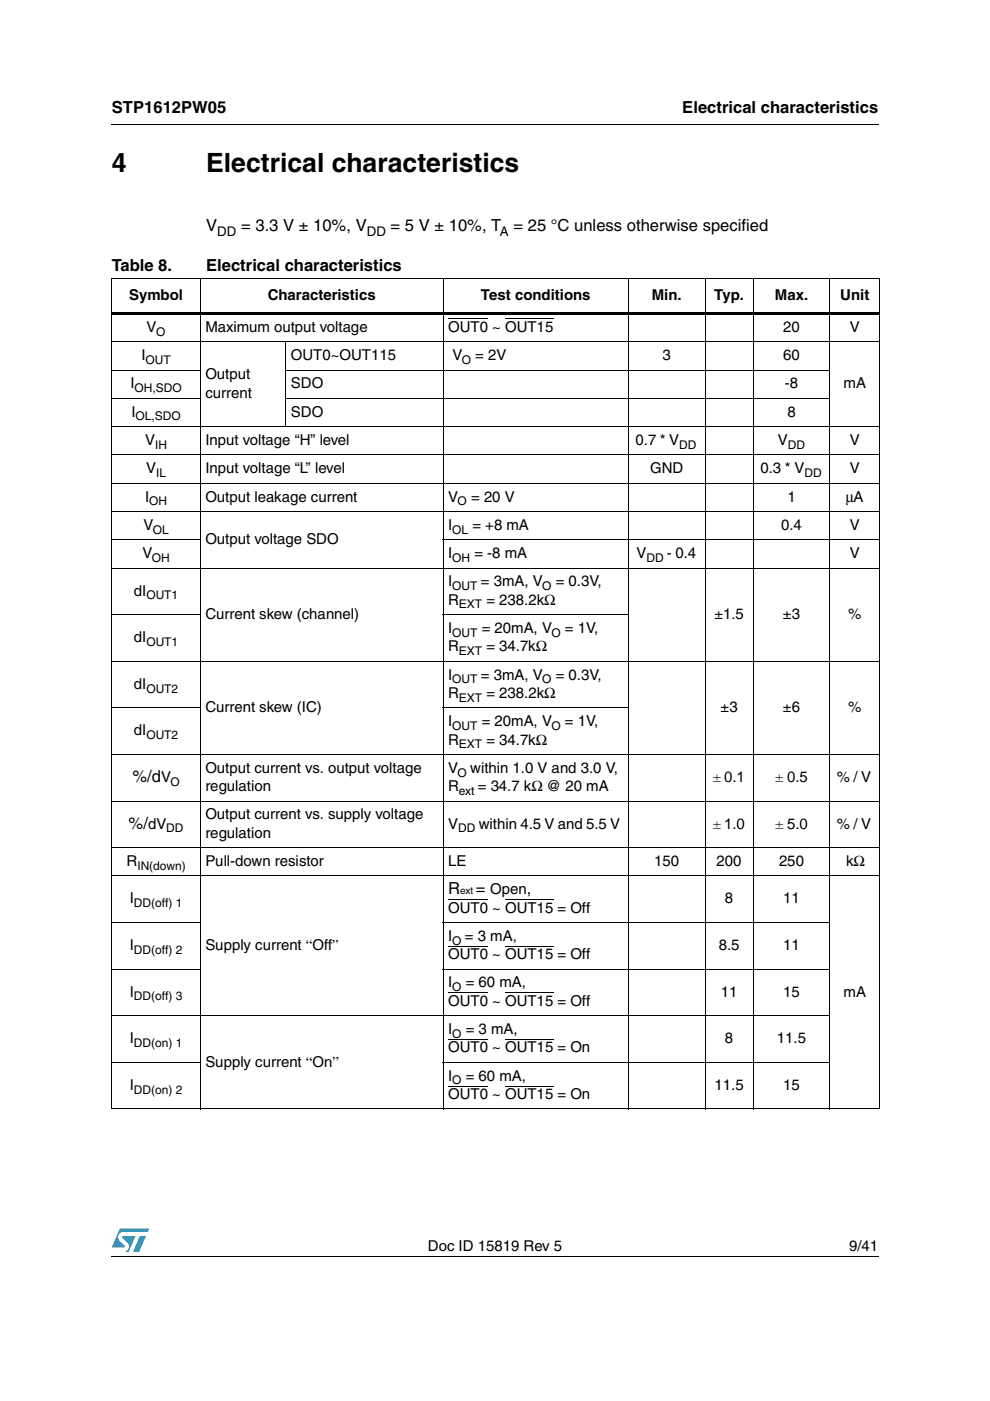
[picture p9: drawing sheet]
<svg xmlns="http://www.w3.org/2000/svg" width="210mm" height="297mm" viewBox="0 0 210 297" stroke-linecap="round" stroke-linejoin="round" font-family="sans-serif">
<defs><g id="words">
<g font-size="5.6">
<text x="23.7" y="36.4">4</text>
<text x="43.7" y="36.4">Electrical characteristics</text>
</g>
<g font-size="3.5">
<text x="23.7" y="23.9">STP1612PW05</text>
<text x="144.7" y="23.9">Electrical characteristics</text>
<text x="43.7" y="49.1">V</text>
<text x="51.1" y="49.1">= 3.3 V ± 10%, V</text>
<text x="82.8" y="49.1">= 5 V ± 10%, T</text>
<text x="108.9" y="49.1">= 25 °C unless otherwise specified</text>
<text x="23.7" y="57.6">Table 8.</text>
<text x="43.7" y="57.6">Electrical characteristics</text>
<text x="28.1" y="165.8">%/dV</text>
<text x="27.3" y="175.7">%/dV</text>
<text x="95" y="189.6">R</text>
<text x="100.9" y="189.6">= Open,</text>
</g>
<g font-size="3.2">
<text x="27.4" y="63.6">Symbol</text>
<text x="56.8" y="63.6">Characteristics</text>
<text x="102" y="63.6">Test conditions</text>
<text x="138.2" y="63.6">Min.</text>
<text x="151.4" y="63.6">Typ.</text>
<text x="164.3" y="63.6">Max.</text>
<text x="178.2" y="63.6">Unit</text>
<text x="31.1" y="70.4">V</text>
<text x="43.5" y="70.4">Maximum output voltage</text>
<text x="95" y="70.4">OUT0 ~ OUT15</text>
<text x="166.1" y="70.4">20</text>
<text x="180.2" y="70.4">V</text>
<text x="30" y="76.3">I</text>
<text x="61.7" y="76.3">OUT0~OUT115</text>
<text x="95.9" y="76.3">V</text>
<text x="100.8" y="76.3">= 2V</text>
<text x="140.5" y="76.3">3</text>
<text x="166.1" y="76.3">60</text>
<text x="27.6" y="82.4">I</text>
<text x="43.5" y="80.4">Output</text>
<text x="61.7" y="82.4">SDO</text>
<text x="166.4" y="82.4">-8</text>
<text x="178.9" y="82.4">mA</text>
<text x="27.9" y="88.3">I</text>
<text x="43.5" y="84.3">current</text>
<text x="61.7" y="88.3">SDO</text>
<text x="166.9" y="88.3">8</text>
<text x="30.8" y="94.3">V</text>
<text x="43.5" y="94.3">Input voltage “H” level</text>
<text x="134.8" y="94.3">0.7 * V</text>
<text x="164.9" y="94.3">V</text>
<text x="180.2" y="94.3">V</text>
<text x="31" y="100.4">V</text>
<text x="43.5" y="100.4">Input voltage “L” level</text>
<text x="137.8" y="100.4">GND</text>
<text x="161.2" y="100.4">0.3 * V</text>
<text x="180.2" y="100.4">V</text>
<text x="30.8" y="106.3">I</text>
<text x="43.5" y="106.3">Output leakage current</text>
<text x="95" y="106.3">V</text>
<text x="99.9" y="106.3">= 20 V</text>
<text x="166.9" y="106.3">1</text>
<text x="179.3" y="106.3">µA</text>
<text x="30.4" y="112.4">V</text>
<text x="95" y="112.4">I</text>
<text x="100.2" y="112.4">= +8 mA</text>
<text x="165.6" y="112.4">0.4</text>
<text x="180.2" y="112.4">V</text>
<text x="30.2" y="118.3">V</text>
<text x="43.5" y="115.3">Output voltage SDO</text>
<text x="95" y="118.3">I</text>
<text x="100.6" y="118.3">= -8 mA</text>
<text x="135" y="118.3">V</text>
<text x="141.4" y="118.3">- 0.4</text>
<text x="180.2" y="118.3">V</text>
<text x="95" y="124.3">I</text>
<text x="102" y="124.3">= 3mA, V</text>
<text x="117.8" y="124.3">= 0.3V,</text>
<text x="28.4" y="126.3">dI</text>
<text x="43.5" y="131.2">Current skew (channel)</text>
<text x="95" y="128.2">R</text>
<text x="103.1" y="128.2">= 238.2kΩ</text>
<text x="151.5" y="131.2">±1.5</text>
<text x="166" y="131.2">±3</text>
<text x="179.8" y="131.2">%</text>
<text x="28.4" y="136.2">dI</text>
<text x="95" y="134.2">I</text>
<text x="102.1" y="134.2">= 20mA, V</text>
<text x="119.8" y="134.2">= 1V,</text>
<text x="95" y="138.1">R</text>
<text x="103.1" y="138.1">= 34.7kΩ</text>
<text x="28.4" y="146">dI</text>
<text x="95" y="148">R</text>
<text x="95" y="144.1">I</text>
<text x="102" y="144.1">= 3mA, V</text>
<text x="103.1" y="148">= 238.2kΩ</text>
<text x="117.8" y="144.1">= 0.3V,</text>
<text x="28.4" y="155.9">dI</text>
<text x="43.5" y="151">Current skew (IC)</text>
<text x="95" y="154">I</text>
<text x="102.1" y="154">= 20mA, V</text>
<text x="119.8" y="154">= 1V,</text>
<text x="152.8" y="151">±3</text>
<text x="166" y="151">±6</text>
<text x="179.8" y="151">%</text>
<text x="95" y="157.9">R</text>
<text x="103.1" y="157.9">= 34.7kΩ</text>
<text x="43.5" y="163.9">Output current vs. output voltage</text>
<text x="43.5" y="167.7">regulation</text>
<text x="95" y="163.9">V</text>
<text x="95" y="167.7">R</text>
<text x="99.7" y="163.9">within 1.0 V and 3.0 V,</text>
<text x="101.3" y="167.7">= 34.7 kΩ @ 20 mA</text>
<text x="151.1" y="165.8">± 0.1</text>
<text x="164.4" y="165.8">± 0.5</text>
<text x="177.4" y="165.8">% / V</text>
<text x="43.5" y="173.7">Output current vs. supply voltage</text>
<text x="43.5" y="177.6">regulation</text>
<text x="95" y="175.7">V</text>
<text x="101.5" y="175.7">within 4.5 V and 5.5 V</text>
<text x="151.1" y="175.7">± 1.0</text>
<text x="164.4" y="175.7">± 5.0</text>
<text x="177.4" y="175.7">% / V</text>
<text x="26.8" y="183.6">R</text>
<text x="43.5" y="183.6">Pull-down resistor</text>
<text x="95" y="183.6">LE</text>
<text x="138.7" y="183.6">150</text>
<text x="151.9" y="183.6">200</text>
<text x="165.2" y="183.6">250</text>
<text x="179.4" y="183.6">kΩ</text>
<text x="27.5" y="191.5">I</text>
<text x="153.7" y="191.5">8</text>
<text x="166.1" y="191.5">11</text>
<text x="95" y="193.5">OUT0 ~ OUT15 = Off</text>
<text x="27.5" y="201.4">I</text>
<text x="43.5" y="201.4">Supply current “Off”</text>
<text x="95" y="199.5">I</text>
<text x="95" y="203.4">OUT0 ~ OUT15 = Off</text>
<text x="98.6" y="199.5">= 3 mA,</text>
<text x="152.4" y="201.4">8.5</text>
<text x="166.1" y="201.4">11</text>
<text x="95" y="209.4">I</text>
<text x="98.7" y="209.4">= 60 mA,</text>
<text x="27.5" y="211.3">I</text>
<text x="95" y="213.2">OUT0 ~ OUT15 = Off</text>
<text x="152.8" y="211.3">11</text>
<text x="166.1" y="211.3">15</text>
<text x="178.9" y="211.3">mA</text>
<text x="27.5" y="221.2">I</text>
<text x="95" y="219.2">I</text>
<text x="98.7" y="219.2">= 3 mA,</text>
<text x="153.7" y="221.2">8</text>
<text x="164.7" y="221.2">11.5</text>
<text x="43.5" y="226.1">Supply current “On”</text>
<text x="95" y="223.1">OUT0 ~ OUT15 = On</text>
<text x="27.5" y="231.1">I</text>
<text x="95" y="233">OUT0 ~ OUT15 = On</text>
<text x="95" y="229.1">I</text>
<text x="98.7" y="229.1">= 60 mA,</text>
<text x="151.5" y="231.1">11.5</text>
<text x="166.1" y="231.1">15</text>
<text x="90.7" y="265.1">Doc ID 15819 Rev 5</text>
<text x="180.1" y="265.1">9/41</text>
</g>
<g font-size="2.8">
<text x="46.1" y="50">DD</text>
<text x="77.8" y="50">DD</text>
<text x="106" y="50">A</text>
</g>
<g font-size="2.5">
<text x="33.1" y="71.2">O</text>
<text x="30.9" y="77.2">OUT</text>
<text x="97.9" y="77.2">O</text>
<text x="28.5" y="83.1">OH,SDO</text>
<text x="28.7" y="89.2">OL,SDO</text>
<text x="32.9" y="95.1">IH</text>
<text x="144" y="95.1">DD</text>
<text x="167" y="95.1">DD</text>
<text x="33.1" y="101.1">IL</text>
<text x="170.6" y="101.1">DD</text>
<text x="31.6" y="107.1">OH</text>
<text x="97" y="107.1">O</text>
<text x="32.4" y="113.1">OL</text>
<text x="95.9" y="113.1">OL</text>
<text x="32.2" y="119.1">OH</text>
<text x="95.9" y="119.1">OH</text>
<text x="137.1" y="119.1">DD</text>
<text x="95.9" y="125.1">OUT</text>
<text x="115" y="125.1">O</text>
<text x="31" y="127.1">OUT1</text>
<text x="97.3" y="129">EXT</text>
<text x="31" y="136.9">OUT1</text>
<text x="95.9" y="135">OUT</text>
<text x="116.9" y="135">O</text>
<text x="97.3" y="138.9">EXT</text>
<text x="31" y="146.8">OUT2</text>
<text x="95.9" y="144.9">OUT</text>
<text x="97.3" y="148.8">EXT</text>
<text x="115" y="144.9">O</text>
<text x="95.9" y="154.8">OUT</text>
<text x="116.9" y="154.8">O</text>
<text x="31" y="156.7">OUT2</text>
<text x="97.3" y="158.6">EXT</text>
<text x="36.2" y="166.6">O</text>
<text x="97" y="164.6">O</text>
<text x="97.3" y="168.5">ext</text>
<text x="35.3" y="176.5">DD</text>
<text x="97.1" y="176.5">DD</text>
<text x="29.1" y="184.4">IN(down)</text>
<text x="28.4" y="192.3">DD(off) 1</text>
<text x="28.4" y="202.2">DD(off) 2</text>
<text x="95.9" y="200.3">O</text>
<text x="28.4" y="212.1">DD(off) 3</text>
<text x="95.9" y="210.2">O</text>
<text x="28.4" y="222">DD(on) 1</text>
<text x="95.9" y="220">O</text>
<text x="28.4" y="231.9">DD(on) 2</text>
<text x="95.9" y="229.9">O</text>
</g>
<text font-size="2.1" x="97.6" y="189.6">ext</text>
</g></defs>
<g fill="#0099d8">
<path d="M29.7 262.1h1.2l-1.4 3.3h-1.3z"/>
<path d="M25.4 260.5h6.2l-.3 .7h-5.1a1.13 1.13 0 0 0-1.1 .7 1.13 1.13 0 0 0 .3 1.2l1 1v.3l-2.7 .1z"/>
<path d="M26 262.1h2.7l-1.4 3.3h-.7a1.18 1.18 0 0 0 .5-1.9l-1.1-1.1z"/>
</g>
<path d="M23.6 26.2l.1 .2zM23.6 66.2h163v.6h-163zM23.6 266.3l.1 .1z" fill="#000"/>
<g fill="none" stroke="#000" stroke-width=".21">
<path d="M23.7 26.3h162.6M23.6 59.1h163M23.7 59.2v175.8M42.5 59v176.2M94 59v176.2M133.2 59v176.2M149.5 59v176.2M159.7 59v176.2M175.9 59v176.2M186.5 59.2v175.8M23.6 72.5h163M23.6 78.5h19"/>
<path d="M60.5 78.5h115.5M60.6 72.4v18.2M95 67.6h8.5M107.1 67.6h10.2M23.6 84.5h19M23.6 90.5h163M23.6 96.5h163M60.5 84.5h115.5M23.6 102.5h163M23.6 108.5h163M23.6 114.5h19M93.9 114.5h92.7"/>
<path d="M23.6 120.5h163M23.6 130.3h19M93.9 130.3h39.4M23.6 140.2h163M23.6 150.1h19M23.6 160h163M93.9 150.1h39.4M23.6 169.8h163M23.6 179.7h163M23.6 185.7h163M23.6 195.6h19M93.9 195.6h82.1"/>
<path d="M95 190.7h8.5M107.1 190.7h10.2M23.6 205.5h19M23.6 215.3h152.4M93.9 205.5h82.1M95 200.6h8.5M95 210.5h8.5M107.1 200.6h10.2M107.1 210.5h10.2M23.6 225.2h19M23.6 235.1h163M93.9 225.2h82.1"/>
<path d="M95 220.4h8.5M95 230.3h8.5M107.1 220.4h10.2M107.1 230.3h10.2M23.7 266.3h162.6"/>
</g>
<use href="#words"/>
</svg>
